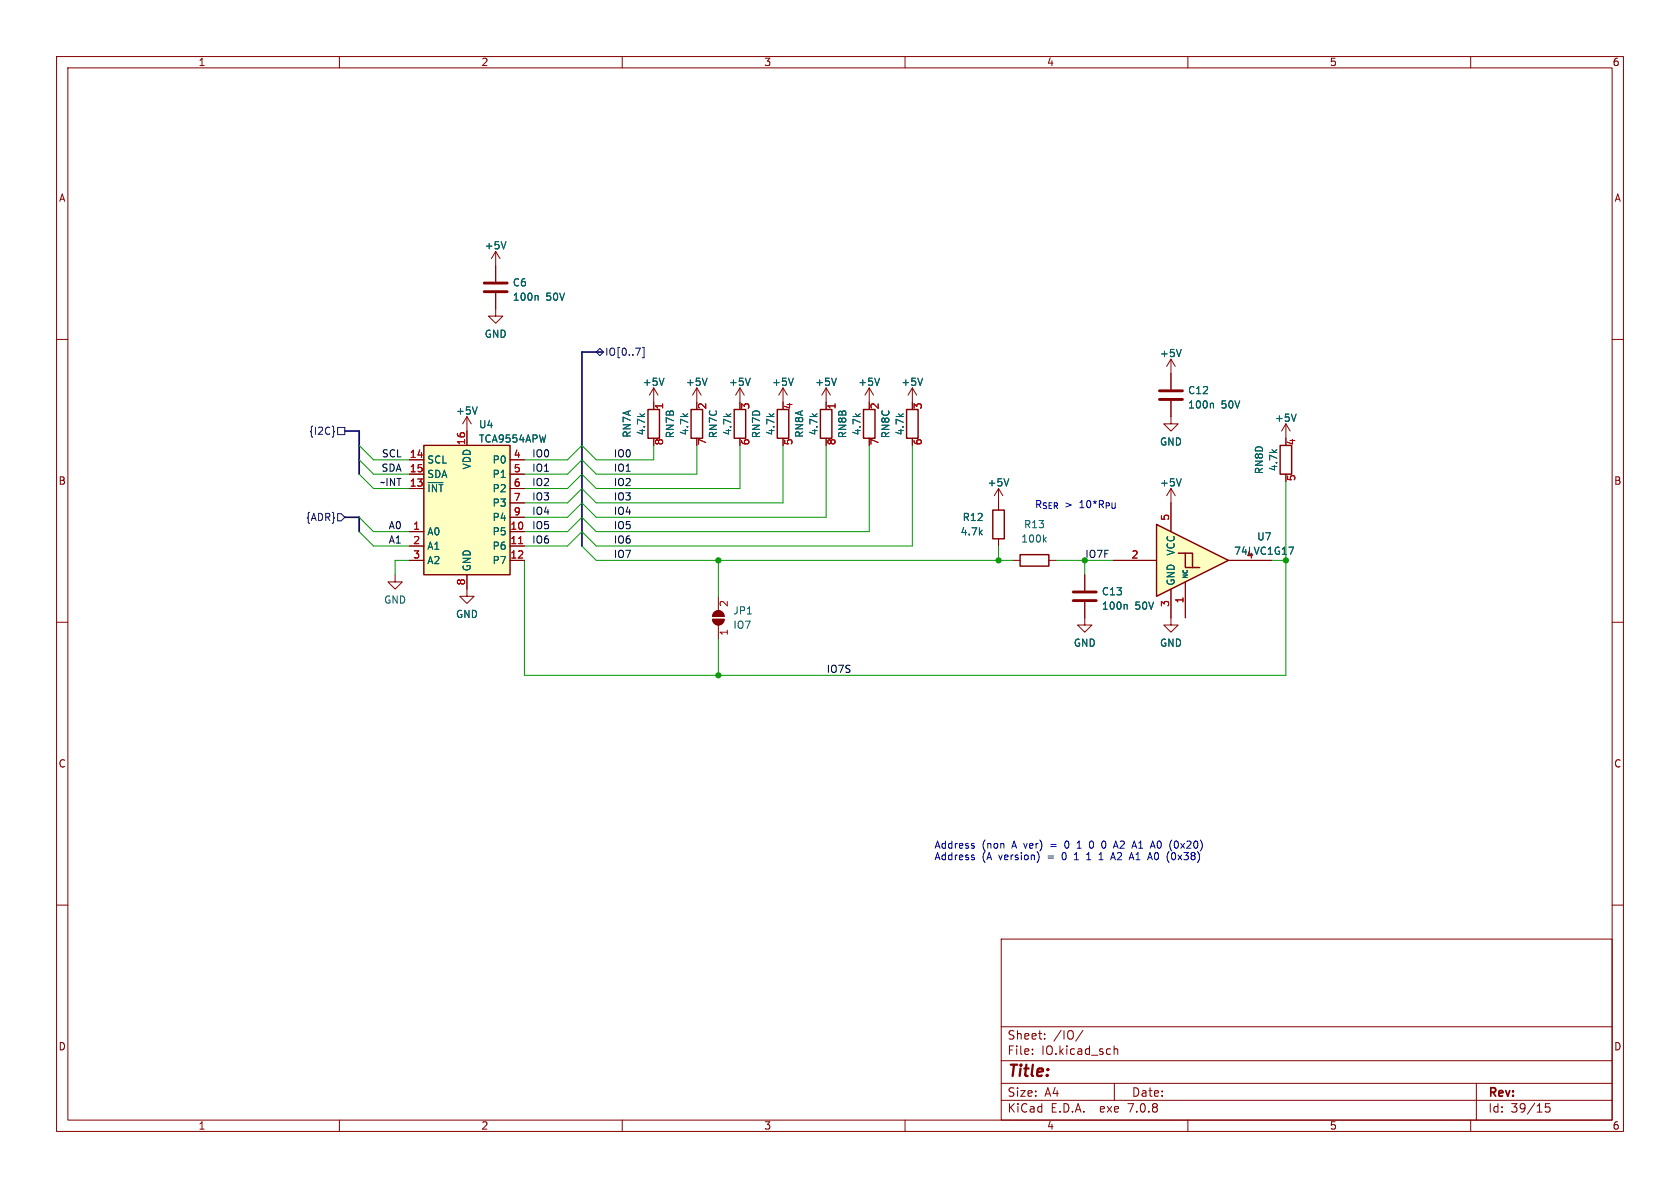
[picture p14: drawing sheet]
<svg xmlns="http://www.w3.org/2000/svg" width="297mm" height="210mm" viewBox="0 0 297 210" stroke-linecap="round" stroke-linejoin="round" font-family="sans-serif">
<defs><g id="words">
<text font-size="2.8" fill="#840000" x="178" y="190.9">Title:</text>
<g font-size="2.1" fill="#840000">
<text x="178" y="184">Sheet:</text>
<text x="186.2" y="184">/IO/</text>
<text x="178" y="186.7">File:</text>
<text x="184.1" y="186.7">IO.kicad_sch</text>
<text x="178" y="196.9">KiCad</text>
<text x="178" y="194.1">Size:</text>
<text x="184.7" y="194.1">A4</text>
<text x="185.7" y="196.9">E.D.A.</text>
<text x="194.6" y="196.9">exe</text>
<text x="199.7" y="196.9">7.0.8</text>
<text x="200" y="194.1">Date:</text>
<text x="263" y="194.3">Rev:</text>
<text x="263" y="196.9">Id:</text>
<text x="267.1" y="196.9">39/15</text>
</g>
<g font-size="1.8" fill="#840000">
<text x="35" y="11.9">1</text>
<text x="85" y="11.9">2</text>
<text x="135" y="11.9">3</text>
<text x="185" y="11.9">4</text>
<text x="235" y="11.9">5</text>
<text x="285" y="11.9">6</text>
<text x="10.3" y="35.9">A</text>
<text x="285.3" y="35.9">A</text>
<text x="10.3" y="85.9">B</text>
<text x="285.3" y="85.9">B</text>
<text x="10.3" y="135.9">C</text>
<text x="285.3" y="135.9">C</text>
<text x="10.3" y="185.9">D</text>
<text x="285.3" y="185.9">D</text>
<text x="35" y="199.9">1</text>
<text x="85" y="199.9">2</text>
<text x="135" y="199.9">3</text>
<text x="185" y="199.9">4</text>
<text x="235" y="199.9">5</text>
<text x="285" y="199.9">6</text>
</g>
<g font-size="1.8" fill="#006464">
<text x="85.6" y="44.3">+5V</text>
<text x="90.6" y="50.8">C6</text>
<text x="90.6" y="53.4">100n</text>
<text x="96.5" y="53.4">50V</text>
<text x="85.6" y="59.9">GND</text>
<text x="205" y="63.3">+5V</text>
<text x="113.5" y="68.4">+5V</text>
<text x="121.2" y="68.4">+5V</text>
<text x="128.8" y="68.4">+5V</text>
<text x="136.4" y="68.4">+5V</text>
<text x="144" y="68.4">+5V</text>
<text x="151.6" y="68.4">+5V</text>
<text x="159.3" y="68.4">+5V</text>
<text x="209.9" y="69.9">C12</text>
<text x="80.5" y="73.5">+5V</text>
<text x="84.6" y="75.9">U4</text>
<text x="111.7" y="77.5" transform="rotate(-90 111.7 77.5)">RN7A</text>
<text x="114.3" y="77.1" transform="rotate(-90 114.3 77.1)">4.7k</text>
<text x="117.6" y="72.5" transform="rotate(-90 117.6 72.5)">1</text>
<text x="119.3" y="77.6" transform="rotate(-90 119.3 77.6)">RN7B</text>
<text x="121.9" y="77.1" transform="rotate(-90 121.9 77.1)">4.7k</text>
<text x="127" y="77.6" transform="rotate(-90 127 77.6)">RN7C</text>
<text x="129.5" y="77.1" transform="rotate(-90 129.5 77.1)">4.7k</text>
<text x="134.6" y="77.6" transform="rotate(-90 134.6 77.6)">RN7D</text>
<text x="137.1" y="77.1" transform="rotate(-90 137.1 77.1)">4.7k</text>
<text x="142.2" y="77.5" transform="rotate(-90 142.2 77.5)">RN8A</text>
<text x="144.7" y="77.1" transform="rotate(-90 144.7 77.1)">4.7k</text>
<text x="149.8" y="77.6" transform="rotate(-90 149.8 77.6)">RN8B</text>
<text x="152.4" y="77.1" transform="rotate(-90 152.4 77.1)">4.7k</text>
<text x="157.4" y="77.6" transform="rotate(-90 157.4 77.6)">RN8C</text>
<text x="160" y="77.1" transform="rotate(-90 160 77.1)">4.7k</text>
<text x="209.9" y="72.4">100n</text>
<text x="215.9" y="72.4">50V</text>
<text x="225.3" y="74.8">+5V</text>
<text x="75.4" y="82.1">SCL</text>
<text x="83.4" y="83.1" transform="rotate(-90 83.4 83.1)">VDD</text>
<text x="84.6" y="78.4">TCA9554APW</text>
<text x="87" y="82.1">P0</text>
<text x="205" y="79">GND</text>
<text x="223.5" y="83.9" transform="rotate(-90 223.5 83.9)">RN8D</text>
<text x="226" y="83.4" transform="rotate(-90 226 83.4)">4.7k</text>
<text x="75.4" y="87.2">~{INT}</text>
<text x="75.4" y="84.7">SDA</text>
<text x="87" y="84.7">P1</text>
<text x="87" y="87.2">P2</text>
<text x="87" y="89.8">P3</text>
<text x="174.5" y="86.2">+5V</text>
<text x="205" y="86.2">+5V</text>
<text x="75.4" y="94.8">A0</text>
<text x="87" y="94.8">P5</text>
<text x="87" y="92.3">P4</text>
<text x="169.7" y="94.8">4.7k</text>
<text x="170.1" y="92.3">R12</text>
<text x="180.9" y="93.6">R13</text>
<text x="222.1" y="95.7">U7</text>
<text x="75.4" y="97.4">A1</text>
<text x="75.4" y="99.9">A2</text>
<text x="83.4" y="101.1" transform="rotate(-90 83.4 101.1)">GND</text>
<text x="87" y="97.4">P6</text>
<text x="87" y="99.9">P7</text>
<text x="180.4" y="96.1">100k</text>
<text x="207.9" y="98.3" transform="rotate(-90 207.9 98.3)">VCC</text>
<text x="218.1" y="98.3">74LVC1G17</text>
<text x="67.8" y="106.9">GND</text>
<text x="194.7" y="108">100n</text>
<text x="194.7" y="105.4">C13</text>
<text x="200.6" y="108">50V</text>
<text x="207.9" y="103.6" transform="rotate(-90 207.9 103.6)">GND</text>
<text x="80.5" y="109.4">GND</text>
<text x="129.5" y="108.8">JP1</text>
<text x="129.5" y="111.4">IO7</text>
<text x="189.7" y="114.5">GND</text>
<text x="205" y="114.5">GND</text>
</g>
<g font-size="1.8" fill="#000084">
<text x="106.9" y="63.1">IO[0..7]</text>
<text x="54.5" y="77.1">{I2C}</text>
<text x="54" y="92.3">{ADR}</text>
</g>
<g font-size="1.8" fill="#a90000">
<text x="125.2" y="72.5" transform="rotate(-90 125.2 72.5)">2</text>
<text x="132.8" y="72.5" transform="rotate(-90 132.8 72.5)">3</text>
<text x="140.4" y="72.5" transform="rotate(-90 140.4 72.5)">4</text>
<text x="148" y="72.5" transform="rotate(-90 148 72.5)">1</text>
<text x="155.7" y="72.5" transform="rotate(-90 155.7 72.5)">2</text>
<text x="163.3" y="72.5" transform="rotate(-90 163.3 72.5)">3</text>
<text x="72.3" y="81">14</text>
<text x="72.3" y="83.6">15</text>
<text x="82.3" y="78.8" transform="rotate(-90 82.3 78.8)">16</text>
<text x="90.7" y="81">4</text>
<text x="90.7" y="83.6">5</text>
<text x="117.6" y="78.8" transform="rotate(-90 117.6 78.8)">8</text>
<text x="125.2" y="78.8" transform="rotate(-90 125.2 78.8)">7</text>
<text x="132.8" y="78.8" transform="rotate(-90 132.8 78.8)">6</text>
<text x="140.4" y="78.8" transform="rotate(-90 140.4 78.8)">5</text>
<text x="148" y="78.8" transform="rotate(-90 148 78.8)">8</text>
<text x="155.7" y="78.8" transform="rotate(-90 155.7 78.8)">7</text>
<text x="163.3" y="78.8" transform="rotate(-90 163.3 78.8)">6</text>
<text x="229.3" y="78.8" transform="rotate(-90 229.3 78.8)">4</text>
<text x="72.3" y="86.1">13</text>
<text x="90.7" y="86.1">6</text>
<text x="90.7" y="88.6">7</text>
<text x="229.3" y="85.2" transform="rotate(-90 229.3 85.2)">5</text>
<text x="73" y="93.7">1</text>
<text x="90.1" y="93.7">10</text>
<text x="90.7" y="91.2">9</text>
<text x="206.8" y="92.1" transform="rotate(-90 206.8 92.1)">5</text>
<text x="73" y="96.3">2</text>
<text x="73" y="98.8">3</text>
<text x="90.1" y="96.3">11</text>
<text x="90.1" y="98.8">12</text>
<text x="200" y="98.8">2</text>
<text x="220.3" y="98.8">4</text>
<text x="82.3" y="103.6" transform="rotate(-90 82.3 103.6)">8</text>
<text x="129" y="107.4" transform="rotate(-90 129 107.4)">2</text>
<text x="206.8" y="107.4" transform="rotate(-90 206.8 107.4)">3</text>
<text x="209.3" y="106.8" transform="rotate(-90 209.3 106.8)">1</text>
<text x="129" y="112.5" transform="rotate(-90 129 112.5)">1</text>
</g>
<g font-size="1.8" fill="#0f0f0f">
<text x="67.3" y="83.5">SDA</text>
<text x="67.4" y="80.9">SCL</text>
<text x="94" y="80.9">IO0</text>
<text x="94" y="83.5">IO1</text>
<text x="108.4" y="83.5">IO1</text>
<text x="108.4" y="80.9">IO0</text>
<text x="67.1" y="86">~INT</text>
<text x="94" y="88.6">IO3</text>
<text x="94" y="86">IO2</text>
<text x="108.4" y="88.6">IO3</text>
<text x="108.4" y="86">IO2</text>
<text x="68.6" y="93.6">A0</text>
<text x="94" y="91.1">IO4</text>
<text x="94" y="93.6">IO5</text>
<text x="108.4" y="93.6">IO5</text>
<text x="108.4" y="91.1">IO4</text>
<text x="68.6" y="96.2">A1</text>
<text x="94" y="96.2">IO6</text>
<text x="108.4" y="96.2">IO6</text>
<text x="108.4" y="98.7">IO7</text>
<text x="191.8" y="98.7">IO7F</text>
<text x="146" y="119">IO7S</text>
</g>
<g font-size="1.8" fill="#0000c2">
<text x="182.9" y="89.9">R_{SER} 10*R_{PU}</text>
<text x="188.2" y="89.9">&gt;</text>
<text x="165.1" y="150.1">Address</text>
<text x="165.1" y="152.2">Address</text>
<text x="173.6" y="150.1">(non</text>
<text x="173.6" y="152.2">(A</text>
<text x="176.7" y="152.2">version)</text>
<text x="179.1" y="150.1">A ver)</text>
<text x="185.5" y="152.2">=</text>
<text x="186.2" y="150.1">=</text>
<text x="188.2" y="152.2">0</text>
<text x="188.9" y="150.1">0</text>
<text x="190.6" y="152.2">1</text>
<text x="193.7" y="150.1">0</text>
<text x="196.1" y="150.1">0</text>
<text x="197.7" y="152.2">A2</text>
<text x="198.4" y="150.1">A2</text>
<text x="201.2" y="152.2">A1</text>
<text x="201.9" y="150.1">A1</text>
<text x="204.7" y="152.2">A0</text>
<text x="205.4" y="150.1">A0</text>
<text x="208.2" y="152.2">(0x38)</text>
<text x="208.8" y="150.1">(0x20)</text>
</g>
<text font-size="1.1" fill="#006464" x="210.2" y="102.4" transform="rotate(-90 210.2 102.4)">NC</text>
</g></defs>
<g fill="none" stroke="#840000" stroke-width=".18">
<path d="M10 10h277v190h-277zM12 12h273v186h-273zM60 10v2M110 10v2M160 10v2M210 10v2M260 10v2M10 60h2M87.6 54.6v1.3h1.3l-1.3 1.3-1.2-1.3h1.2M285 60h2M82.5 73.7l-.7 1.2M82.5 73.7v2.5"/>
<path d="M82.5 73.7l.8 1.2M115.6 71.1v1.3M115.6 77.5v1.2M123.2 68.6l-.8 1.3M123.2 68.6v2.5M123.2 68.6l.8 1.3M130.8 68.6v3.8M130.8 77.5v1.2M130.8 68.6l-.8 1.3M130.8 68.6l.8 1.3M138.4 68.6v3.8M138.4 77.5v1.2"/>
<path d="M138.4 68.6l-.7 1.3M138.4 68.6l.8 1.3M146 68.6l-.7 1.3M146 68.6v3.8M146 77.5v1.2M146 68.6l.8 1.3M153.7 68.6v3.8M153.7 77.5v1.2M153.7 68.6l-.8 1.3M153.7 68.6l.7 1.3M161.3 68.6v3.8M161.3 77.5v1.2"/>
<path d="M161.3 68.6l-.8 1.3M161.3 68.6l.8 1.3M207 70.9v4h1.3l-1.3 1.3-1.3-1.3h1.3M207 63.5l-.8 1.3M207 63.5v5.3M207 63.5l.8 1.3M227.3 77.5v1.2M207 86.4v2.5M207 86.4l-.8 1.2M207 86.4l.8 1.2M227.3 83.8v1.3M10 110h2"/>
<path d="M191.8 101.6v2.8M191.8 106.4v2.8M207 109.2v1.3h1.3l-1.3 1.3-1.3-1.3h1.3M285 110h2M10 160h2M285 160h2M177 166h108v32h-108zM60 198v2M110 198v2M160 198v2M177 194.5h108M177 191.5h108"/>
<path d="M177 187.5h108M177 181.5h108M182.5 186.3v.1M182.5 185.5v.1M184.7 183.6v.1M184.7 182.8v.1M191.5 182.1l-1.3 2M197 184.9v1.5M197 185.5l.2-.1 .3 .1 .1 .9M197 191.5v3M210 198v2M260 198v2"/>
<path d="M261 191.5v6.5M274 195.1h-.8v.7l.2-.1h.5l.1 .3v.5l-.3 .1-.5-.1"/>
</g>
<path d="M114.6 72.4h2v5.1h-2zM129.8 72.4h2v5.1h-2zM137.4 72.4h2v5.1h-2zM145 72.4h2.1v5.1h-2.1zM152.7 72.4h2v5.1h-2zM160.3 72.4h2v5.1h-2zM226.3 78.7h2v5.1h-2z" fill="none" stroke="#840000" stroke-width=".25"/>
<path d="M84.4 71.9l-.5 1.3M125 66.9l-.4 1.2M132.6 66.9l-.4 1.2M140.2 66.9l-.4 1.2M147.9 66.9l-.5 1.2M155.5 66.9l-.4 1.2M163.1 66.9l-.4 1.2M208.8 61.8l-.4 1.2M214.3 71.3l.2 .2v.6M208.8 84.6l-.4 1.3M199.1 106.8l.2 .2v.7" fill="none" stroke="#006464" stroke-width=".18"/>
<path d="M205 70.6h4M205 69.1h4M189.7 106.2h4.1M189.7 104.6h4.1" fill="none" stroke="#840000" stroke-width=".51"/>
<g fill="#ffffc2">
<path d="M209.5 97.8h1.3v2.5z"/>
<path d="M204.5 92.7l12.7 6.4-12.7 6.3z"/>
<path d="M208.3 97.8l3.8 2.5h-2.6v-2.5z"/>
</g>
<path d="M74.9 78.7h15.3v22.9h-15.3zM122.2 72.4h2v5.1h-2zM175.5 90.2h2v5.1h-2zM180.3 98h5.1v2.1h-5.1zM204.5 92.7l12.7 6.4-12.7 6.3zM208.3 97.8h1.2v2.5h2.6M209.5 97.8h1.3v2.5" fill="none" stroke="#840000" stroke-width=".25"/>
<g fill="none" stroke="#840000" stroke-width=".18">
<path d="M87.6 44.5v5.3M87.6 51.8v2.8M87.6 44.5l-.7 1.2M87.6 44.5l.8 1.2M82.5 76.2v2.5M115.6 68.6l-.8 1.3M115.6 68.6v3.8M115.6 77.5v1.2M115.6 68.6l.7 1.3M123.2 71.1v1.3M123.2 77.5v1.2M130.8 71.1v1.3"/>
<path d="M130.8 77.5v1.2M138.4 71.1v1.3M138.4 77.5v1.2M146 71.1v1.3M146 77.5v1.2M153.7 71.1v1.3M153.7 77.5v1.2M161.3 71.1v1.3M161.3 77.5v1.2M207 66v2.8M207 70.9v2.8M227.3 74.9l-.7 1.3"/>
<path d="M227.3 74.9v3.8M227.3 74.9l.8 1.3M72.4 99.1h2.5M72.4 94h2.5M72.4 96.5h2.5M72.4 86.4h2.5M72.4 81.3h2.5M72.4 83.8h2.5M90.2 99.1h2.5M90.2 94h2.5M90.2 96.5h2.5M90.2 86.4h2.5"/>
<path d="M90.2 81.3h2.5M90.2 83.8h2.5M90.2 88.9h2.5M90.2 91.4h2.5M176.5 86.4l.8 1.2M176.5 86.4v3.8M176.5 95.3v1.2M176.5 86.4l-.7 1.2M179.1 99.1h1.2M185.4 99.1h1.3M196.8 99.1h7.7M207 88.9v5.1"/>
<path d="M217.2 99.1h7.6M227.3 83.8v1.3M69.8 101.6v1.3h1.3l-1.3 1.2-1.2-1.2h1.2M82.5 101.6v3.8h1.3l-1.3 1.3-1.2-1.3h1.2M126 109.5h2a1.02 1.02 0 0 1-1 1 1.02 1.02 0 0 1-1-1zM126.3 108.2a1.02 1.02 0 0 1 1.1-.2 1.02 1.02 0 0 1 .6 1h-2zM127 105.4v2.6M127 110.5v2.5M191.8 106.4v4.1h1.2l-1.2 1.3-1.3-1.3h1.3M191.8 101.6v2.8M207 104.1v5.1M209.5 102.9v6.3"/>
</g>
<g fill="none" stroke="#006464" stroke-width=".18">
<path d="M89.4 42.7l-.4 1.3M95 52.2l.1 .2v.7M84.4 71.9l-.5 1.3M117.4 66.9l-.4 1.2M125 66.9l-.4 1.2M132.6 66.9l-.4 1.2M140.2 66.9l-.4 1.2M147.9 66.9l-.5 1.2M155.5 66.9l-.4 1.2M163.1 66.9l-.4 1.2M208.8 61.8l-.4 1.2M214.3 71.3l.2 .2v.6"/>
<path d="M229.1 73.2l-.4 1.3M178.3 84.6l-.4 1.3M184.6 95.3l.4 .5M185 95l-.5 .5M208.8 84.6l-.4 1.3M227.8 96.7h.9l-.6 1.3M199.1 106.8l.2 .2v.7"/>
</g>
<path d="M74.9 78.7h15.3v22.9h-15.3z" fill="#ffffc2" stroke="#ffffc2" stroke-width=".18"/>
<path d="M91.7 96.1h.7" fill="none" stroke="#a90000" stroke-width=".18"/>
<g fill="#840000" stroke="#840000" stroke-width=".18">
<path d="M126 109.5h2a1.02 1.02 0 0 1-1 1 1.02 1.02 0 0 1-1-1z"/>
<path d="M126.3 108.2a1.02 1.02 0 0 1 1.1-.2 1.02 1.02 0 0 1 .6 1h-2z"/>
</g>
<path d="M85.6 51.6h4.1M85.6 50h4.1" fill="none" stroke="#840000" stroke-width=".51"/>
<path d="M59 76.1l.2 .2-.2 .2M59.7 75.6h1.3v1.2h-1.3zM105.4 62.2l.6-.6 .7 .6-.7 .7zM112.4 61.5h.8l-.5 1.3M113.6 61.4h.3v1.8h-.3M59.7 90.8h.6l.7 .6-.7 .7h-.6z" fill="none" stroke="#000084" stroke-width=".18"/>
<g fill="none" stroke="#0000c2" stroke-width=".18">
<path d="M172.1 149.5l.2 .2-.2 .2M172.1 151.6l.2 .1-.2 .3M172.1 149.1l.1 .1M172.1 151.1l.1 .1M183.6 151.1l.1 .5-.3 .8M188.4 148.7l-.2 .5 .2 .7M189.9 152h.8M190.2 150.9l-.3 .2M190.4 149.9h.7M190.4 149l.4-.3v1.2M192.1 152h.7M192.1 151.1l.4-.4v1.3"/>
<path d="M193.1 148.7h-.1a.68 .68 0 0 0-.4 .6 .68 .68 0 0 0 .4 .6h.1M194.3 152h.7M194.3 151.1l.4-.4v1.3M195.2 148.7a.79 .79 0 0 1 0 1.2M196.3 152l.5-1.3 .4 1.3M196.5 151.6h.6M197.3 148.7l.4 1.2M200 150.7l.5 1.3M201.3 149.9h.7M201.4 149h-.1M203.3 150.7l.4 1.3M204.1 151v.7"/>
<path d="M204.9 148.7a.79 .79 0 0 0 0 1.2M207.4 150.7l-.1 .1M207.5 150.7l.2 .1M207.7 151.9l-.2 .1-.2-.1M208 148.7a.79 .79 0 0 1 0 1.2"/>
</g>
<path d="M61 76.2h2.5v7.6M106.7 62.2h-3.8v34.3M61 91.4h2.5v2.6" fill="none" stroke="#000084" stroke-width=".3"/>
<g fill="none" stroke="#009600" stroke-width=".18">
<path d="M63.5 78.7l2.5 2.6h6.4M115.6 78.7v2.6h-10.2l-2.5-2.6-2.6 2.6h-7.6M123.2 78.7v5.1h-17.8l-2.5-2.5-2.6 2.5h-7.6M130.8 78.7v7.7h-25.4l-2.5-2.6-2.6 2.6h-7.6M138.4 78.7v10.2h-33l-2.5-2.5-2.6 2.5h-7.6M146 78.7v12.7h-40.6l-2.5-2.5-2.6 2.5h-7.6M153.7 78.7v15.3h-48.3l-2.5-2.6-2.6 2.6h-7.6M161.3 78.7v17.8h-55.9l-2.5-2.5-2.6 2.5h-7.6M63.5 91.4l2.5 2.6h6.4M63.5 94l2.5 2.5h6.4M63.5 83.8l2.5 2.6h6.4M63.5 81.3l2.5 2.5h6.4"/>
<path d="M72.4 99.1h-2.6v2.5M102.9 96.5l2.5 2.6h73.7M127 99.1v6.3M176.5 96.5v2.6M186.7 99.1h10.1M191.8 99.1v2.5M224.8 99.1h2.5M227.3 85.1v34.3h-134.6v-20.3M127 113v6.4"/>
</g>
<g fill="#009600" stroke="#009600" stroke-width=".18">
<circle cx="227.3" cy="99.1" r=".46"/>
<circle cx="191.8" cy="99.1" r=".46"/>
<circle cx="127" cy="119.4" r=".46"/>
<circle cx="176.5" cy="99.1" r=".46"/>
<circle cx="127" cy="99.1" r=".46"/>
</g>
<use href="#words"/>
</svg>
